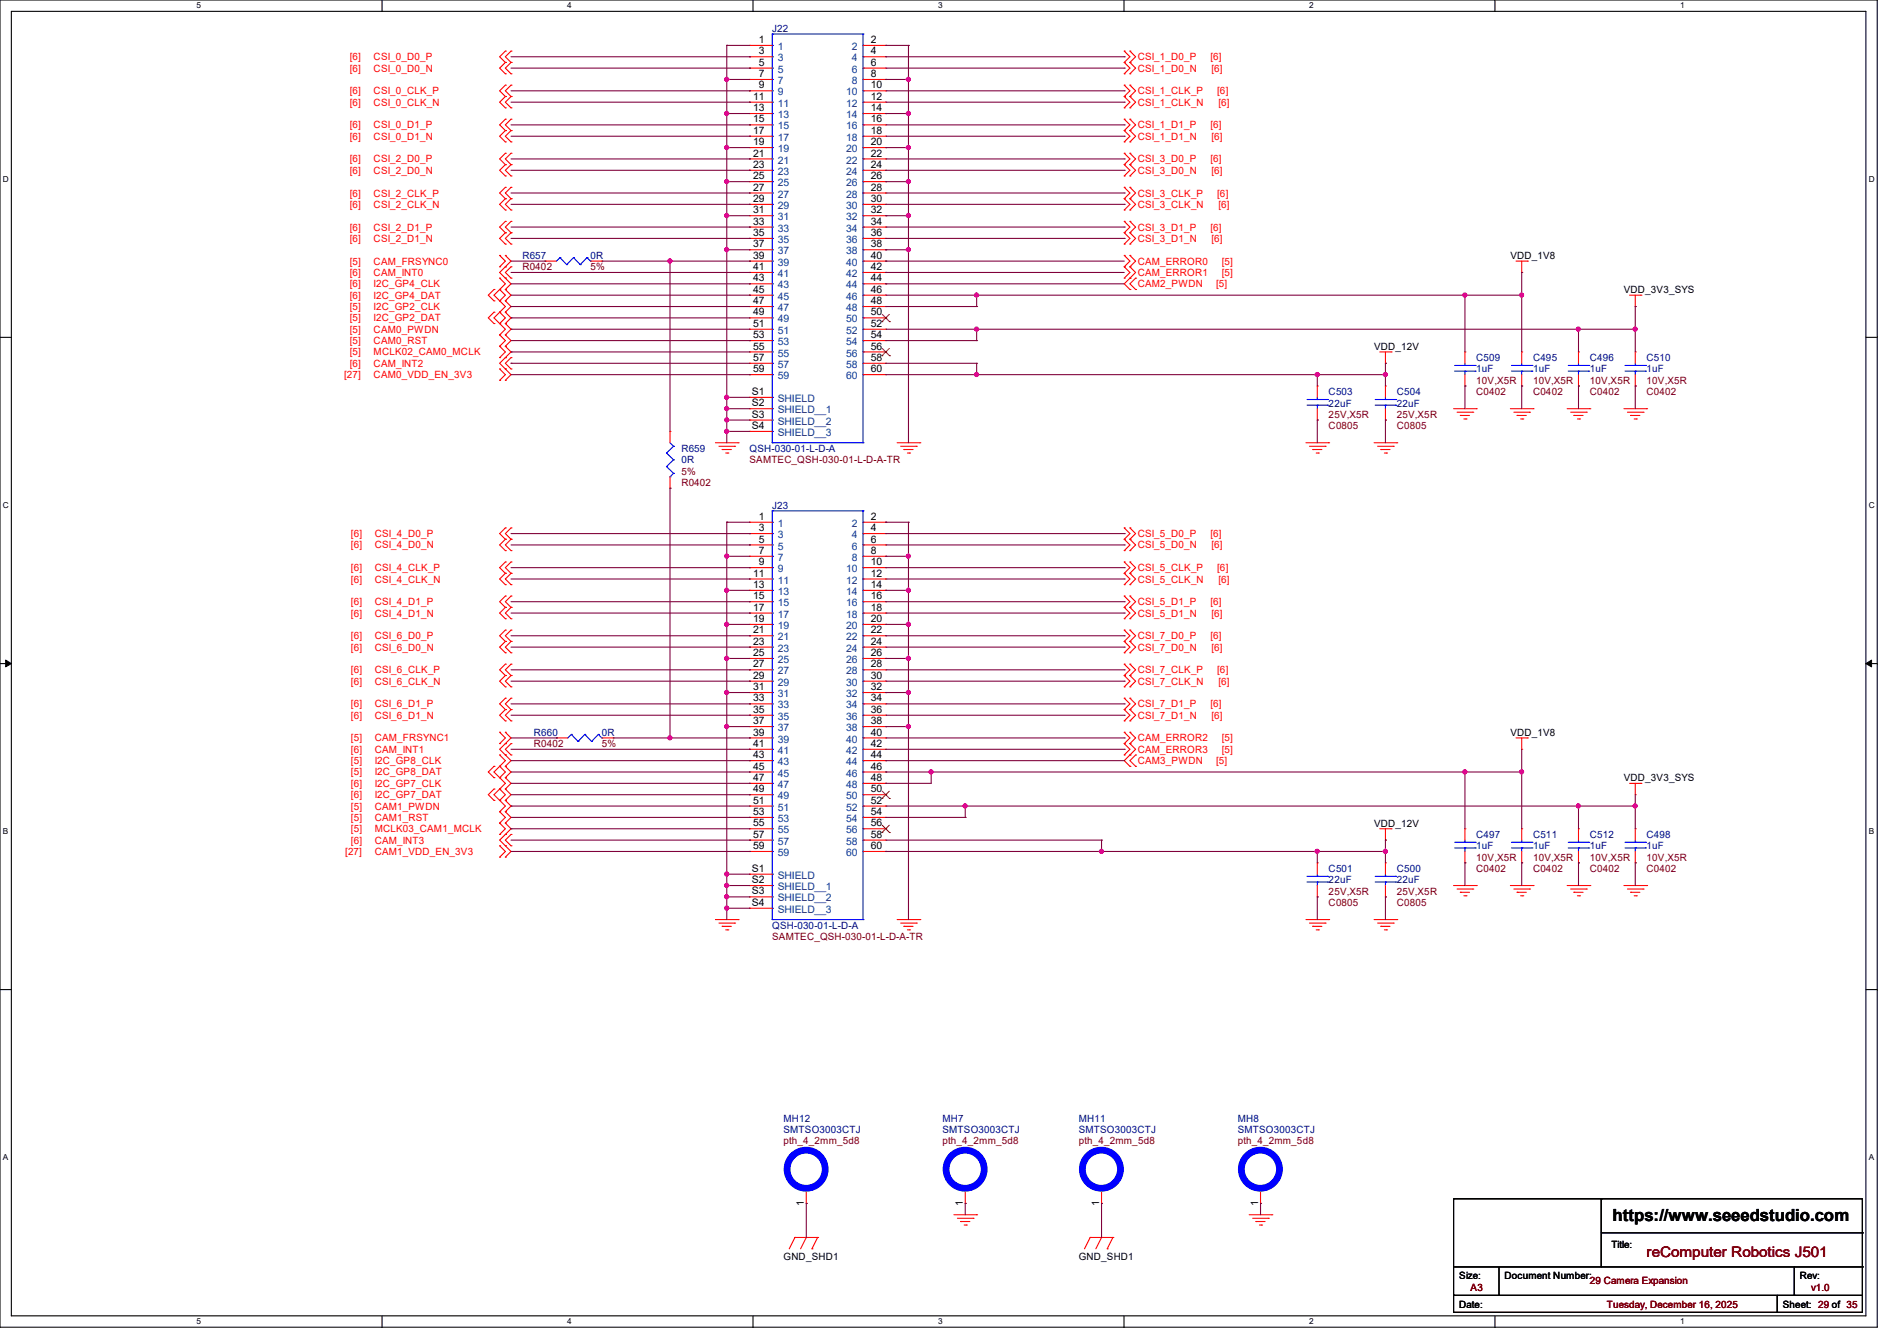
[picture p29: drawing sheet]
<svg xmlns="http://www.w3.org/2000/svg" width="297mm" height="210mm" viewBox="0 0 297 210" stroke-linecap="round" stroke-linejoin="round" font-family="sans-serif">
<defs><g id="words">
<text font-size="2.6" x="252.5" y="191.2">https://www.seeedstudio.com</text>
<text font-size="2.3" fill="#800000" x="257.8" y="196.9">reComputer Robotics J501</text>
<g font-size="1.6" fill="#000080">
<text x="120.9" y="5">J22</text>
<text x="81.8" y="40.6">R657</text>
<text x="92.5" y="40.6">0R</text>
<text x="231.1" y="56.6">C509</text>
<text x="231.1" y="58.3">1uF</text>
<text x="240" y="56.6">C495</text>
<text x="240" y="58.3">1uF</text>
<text x="248.9" y="56.6">C496</text>
<text x="248.9" y="58.3">1uF</text>
<text x="257.8" y="56.6">C510</text>
<text x="257.8" y="58.3">1uF</text>
<text x="208" y="61.9">C503</text>
<text x="208" y="63.7">22uF</text>
<text x="218.7" y="61.9">C504</text>
<text x="218.7" y="63.7">22uF</text>
<text x="106.7" y="70.8">R659</text>
<text x="117.3" y="70.8">QSH-030-01-L-D-A</text>
<text x="106.7" y="72.6">0R</text>
<text x="120.9" y="79.7">J23</text>
<text x="83.6" y="115.2">R660</text>
<text x="94.2" y="115.2">0R</text>
<text x="231.1" y="131.2">C497</text>
<text x="240" y="131.2">C511</text>
<text x="248.9" y="131.2">C512</text>
<text x="257.8" y="131.2">C498</text>
<text x="208" y="136.6">C501</text>
<text x="218.7" y="136.6">C500</text>
<text x="231.1" y="133">1uF</text>
<text x="240" y="133">1uF</text>
<text x="248.9" y="133">1uF</text>
<text x="257.8" y="133">1uF</text>
<text x="208" y="138.3">22uF</text>
<text x="218.7" y="138.3">22uF</text>
<text x="120.9" y="145.5">QSH-030-01-L-D-A</text>
<text x="122.7" y="175.7">MH12</text>
<text x="122.7" y="177.5">SMTSO3003CTJ</text>
<text x="147.6" y="175.7">MH7</text>
<text x="147.6" y="177.5">SMTSO3003CTJ</text>
<text x="168.9" y="175.7">MH11</text>
<text x="168.9" y="177.5">SMTSO3003CTJ</text>
<text x="193.8" y="175.7">MH8</text>
<text x="193.8" y="177.5">SMTSO3003CTJ</text>
</g>
<g font-size="1.6" fill="#f00">
<text x="54.8" y="11.2">[6]</text>
<text x="54.8" y="9.4">[6]</text>
<text x="58.5" y="11.2">CSI_0_D0_N</text>
<text x="58.5" y="9.4">CSI_0_D0_P</text>
<text x="178.1" y="11.2">CSI_1_D0_N</text>
<text x="178.1" y="9.4">CSI_1_D0_P</text>
<text x="189.5" y="9.4">[6]</text>
<text x="189.7" y="11.2">[6]</text>
<text x="54.8" y="16.6">[6]</text>
<text x="54.8" y="14.8">[6]</text>
<text x="58.5" y="16.6">CSI_0_CLK_N</text>
<text x="58.5" y="14.8">CSI_0_CLK_P</text>
<text x="178.1" y="14.8">CSI_1_CLK_P</text>
<text x="178.1" y="16.6">CSI_1_CLK_N</text>
<text x="190.6" y="14.8">[6]</text>
<text x="190.8" y="16.6">[6]</text>
<text x="54.8" y="21.9">[6]</text>
<text x="54.8" y="20.1">[6]</text>
<text x="58.5" y="21.9">CSI_0_D1_N</text>
<text x="58.5" y="20.1">CSI_0_D1_P</text>
<text x="178.1" y="20.1">CSI_1_D1_P</text>
<text x="178.1" y="21.9">CSI_1_D1_N</text>
<text x="189.5" y="20.1">[6]</text>
<text x="189.7" y="21.9">[6]</text>
<text x="54.8" y="25.4">[6]</text>
<text x="54.8" y="27.2">[6]</text>
<text x="58.5" y="25.4">CSI_2_D0_P</text>
<text x="58.5" y="27.2">CSI_2_D0_N</text>
<text x="178.1" y="25.4">CSI_3_D0_P</text>
<text x="178.1" y="27.2">CSI_3_D0_N</text>
<text x="189.5" y="25.4">[6]</text>
<text x="189.7" y="27.2">[6]</text>
<text x="54.8" y="30.8">[6]</text>
<text x="54.8" y="32.6">[6]</text>
<text x="58.5" y="30.8">CSI_2_CLK_P</text>
<text x="58.5" y="32.6">CSI_2_CLK_N</text>
<text x="178.1" y="32.6">CSI_3_CLK_N</text>
<text x="178.1" y="30.8">CSI_3_CLK_P</text>
<text x="190.6" y="30.8">[6]</text>
<text x="190.8" y="32.6">[6]</text>
<text x="54.8" y="37.9">[6]</text>
<text x="54.8" y="36.1">[6]</text>
<text x="54.8" y="41.4">[5]</text>
<text x="58.5" y="37.9">CSI_2_D1_N</text>
<text x="58.5" y="36.1">CSI_2_D1_P</text>
<text x="58.5" y="41.4">CAM_FRSYNC0</text>
<text x="178.1" y="37.9">CSI_3_D1_N</text>
<text x="178.1" y="36.1">CSI_3_D1_P</text>
<text x="178.1" y="41.4">CAM_ERROR0</text>
<text x="189.5" y="36.1">[6]</text>
<text x="189.7" y="37.9">[6]</text>
<text x="191.3" y="41.4">[5]</text>
<text x="54.8" y="45">[6]</text>
<text x="54.8" y="46.8">[6]</text>
<text x="54.8" y="43.2">[6]</text>
<text x="58.5" y="45">I2C_GP4_CLK</text>
<text x="58.5" y="46.8">I2C_GP4_DAT</text>
<text x="58.5" y="43.2">CAM_INT0</text>
<text x="178.1" y="43.2">CAM_ERROR1</text>
<text x="178.1" y="45">CAM2_PWDN</text>
<text x="190.4" y="45">[5]</text>
<text x="191.3" y="43.2">[5]</text>
<text x="54.8" y="53.9">[5]</text>
<text x="54.8" y="52.1">[5]</text>
<text x="54.8" y="50.3">[5]</text>
<text x="54.8" y="48.6">[5]</text>
<text x="58.5" y="53.9">CAM0_RST</text>
<text x="58.5" y="52.1">CAM0_PWDN</text>
<text x="58.5" y="50.3">I2C_GP2_DAT</text>
<text x="58.5" y="48.6">I2C_GP2_CLK</text>
<text x="53.9" y="59.2">[27]</text>
<text x="54.8" y="55.7">[5]</text>
<text x="54.8" y="57.4">[6]</text>
<text x="58.5" y="59.2">CAM0_VDD_EN_3V3</text>
<text x="58.5" y="55.7">MCLK02_CAM0_MCLK</text>
<text x="58.5" y="57.4">CAM_INT2</text>
<text x="54.9" y="89.4">[6]</text>
<text x="54.9" y="84.1">[6]</text>
<text x="54.9" y="85.9">[6]</text>
<text x="58.7" y="89.4">CSI_4_CLK_P</text>
<text x="58.7" y="84.1">CSI_4_D0_P</text>
<text x="58.7" y="85.9">CSI_4_D0_N</text>
<text x="178.1" y="84.1">CSI_5_D0_P</text>
<text x="178.1" y="85.9">CSI_5_D0_N</text>
<text x="178.1" y="89.4">CSI_5_CLK_P</text>
<text x="189.5" y="84.1">[6]</text>
<text x="189.7" y="85.9">[6]</text>
<text x="190.6" y="89.4">[6]</text>
<text x="54.9" y="91.2">[6]</text>
<text x="54.9" y="94.8">[6]</text>
<text x="58.7" y="91.2">CSI_4_CLK_N</text>
<text x="58.7" y="94.8">CSI_4_D1_P</text>
<text x="178.1" y="94.8">CSI_5_D1_P</text>
<text x="178.1" y="91.2">CSI_5_CLK_N</text>
<text x="189.5" y="94.8">[6]</text>
<text x="190.8" y="91.2">[6]</text>
<text x="54.9" y="96.6">[6]</text>
<text x="54.9" y="100.1">[6]</text>
<text x="54.9" y="101.9">[6]</text>
<text x="58.7" y="96.6">CSI_4_D1_N</text>
<text x="58.7" y="100.1">CSI_6_D0_P</text>
<text x="58.7" y="101.9">CSI_6_D0_N</text>
<text x="178.1" y="101.9">CSI_7_D0_N</text>
<text x="178.1" y="96.6">CSI_5_D1_N</text>
<text x="178.1" y="100.1">CSI_7_D0_P</text>
<text x="189.5" y="100.1">[6]</text>
<text x="189.7" y="101.9">[6]</text>
<text x="189.7" y="96.6">[6]</text>
<text x="54.9" y="105.4">[6]</text>
<text x="54.9" y="107.2">[6]</text>
<text x="58.7" y="105.4">CSI_6_CLK_P</text>
<text x="58.7" y="107.2">CSI_6_CLK_N</text>
<text x="178.1" y="107.2">CSI_7_CLK_N</text>
<text x="178.1" y="105.4">CSI_7_CLK_P</text>
<text x="190.6" y="105.4">[6]</text>
<text x="190.8" y="107.2">[6]</text>
<text x="54.9" y="110.8">[6]</text>
<text x="54.9" y="112.6">[6]</text>
<text x="58.7" y="110.8">CSI_6_D1_P</text>
<text x="58.7" y="112.6">CSI_6_D1_N</text>
<text x="178.1" y="110.8">CSI_7_D1_P</text>
<text x="178.1" y="112.6">CSI_7_D1_N</text>
<text x="189.5" y="110.8">[6]</text>
<text x="189.7" y="112.6">[6]</text>
<text x="54.9" y="119.7">[5]</text>
<text x="54.9" y="116.1">[5]</text>
<text x="54.9" y="117.9">[6]</text>
<text x="58.7" y="119.7">I2C_GP8_CLK</text>
<text x="58.7" y="116.1">CAM_FRSYNC1</text>
<text x="58.7" y="117.9">CAM_INT1</text>
<text x="178.1" y="116.1">CAM_ERROR2</text>
<text x="178.1" y="117.9">CAM_ERROR3</text>
<text x="178.1" y="119.7">CAM3_PWDN</text>
<text x="190.4" y="119.7">[5]</text>
<text x="191.3" y="116.1">[5]</text>
<text x="191.3" y="117.9">[5]</text>
<text x="54.9" y="121.5">[5]</text>
<text x="54.9" y="123.2">[6]</text>
<text x="54.9" y="125">[6]</text>
<text x="58.7" y="121.5">I2C_GP8_DAT</text>
<text x="58.7" y="123.2">I2C_GP7_CLK</text>
<text x="58.7" y="125">I2C_GP7_DAT</text>
<text x="54.9" y="128.6">[5]</text>
<text x="54.9" y="126.8">[5]</text>
<text x="54.9" y="130.3">[5]</text>
<text x="58.7" y="128.6">CAM1_RST</text>
<text x="58.7" y="126.8">CAM1_PWDN</text>
<text x="58.7" y="130.3">MCLK03_CAM1_MCLK</text>
<text x="54.1" y="133.9">[27]</text>
<text x="54.9" y="132.1">[6]</text>
<text x="58.7" y="133.9">CAM1_VDD_EN_3V3</text>
<text x="58.7" y="132.1">CAM_INT3</text>
</g>
<g font-size="1.6">
<text x="118.8" y="6.7">1</text>
<text x="118.8" y="8.5">3</text>
<text x="118.8" y="10.3">5</text>
<text x="136.4" y="6.7">2</text>
<text x="136.4" y="8.5">4</text>
<text x="136.4" y="10.3">6</text>
<text x="117.9" y="15.6">11</text>
<text x="117.9" y="17.4">13</text>
<text x="118.8" y="12.1">7</text>
<text x="118.8" y="13.8">9</text>
<text x="136.4" y="12.1">8</text>
<text x="136.4" y="13.8">10</text>
<text x="136.4" y="15.6">12</text>
<text x="136.4" y="17.4">14</text>
<text x="117.9" y="19.2">15</text>
<text x="117.9" y="21">17</text>
<text x="117.9" y="22.7">19</text>
<text x="136.4" y="19.2">16</text>
<text x="136.4" y="21">18</text>
<text x="136.4" y="22.7">20</text>
<text x="117.9" y="24.5">21</text>
<text x="117.9" y="26.3">23</text>
<text x="117.9" y="28.1">25</text>
<text x="117.9" y="29.8">27</text>
<text x="136.4" y="24.5">22</text>
<text x="136.4" y="26.3">24</text>
<text x="136.4" y="28.1">26</text>
<text x="136.4" y="29.8">28</text>
<text x="117.9" y="31.6">29</text>
<text x="117.9" y="33.4">31</text>
<text x="117.9" y="35.2">33</text>
<text x="136.4" y="31.6">30</text>
<text x="136.4" y="33.4">32</text>
<text x="136.4" y="35.2">34</text>
<text x="117.9" y="37">35</text>
<text x="117.9" y="38.7">37</text>
<text x="117.9" y="40.5">39</text>
<text x="136.4" y="37">36</text>
<text x="136.4" y="38.7">38</text>
<text x="136.4" y="40.5">40</text>
<text x="236.5" y="40.6">VDD_1V8</text>
<text x="117.9" y="42.3">41</text>
<text x="117.9" y="44.1">43</text>
<text x="117.9" y="45.8">45</text>
<text x="117.9" y="47.6">47</text>
<text x="136.4" y="42.3">42</text>
<text x="136.4" y="44.1">44</text>
<text x="136.4" y="45.8">46</text>
<text x="136.4" y="47.6">48</text>
<text x="254.3" y="45.9">VDD_3V3_SYS</text>
<text x="117.9" y="49.4">49</text>
<text x="117.9" y="51.2">51</text>
<text x="117.9" y="53">53</text>
<text x="136.4" y="49.4">50</text>
<text x="136.4" y="51.2">52</text>
<text x="136.4" y="53">54</text>
<text x="117.9" y="54.7">55</text>
<text x="117.9" y="56.5">57</text>
<text x="117.9" y="58.3">59</text>
<text x="136.4" y="54.7">56</text>
<text x="136.4" y="56.5">58</text>
<text x="136.4" y="58.3">60</text>
<text x="215.1" y="54.8">VDD_12V</text>
<text x="117.7" y="65.4">S3</text>
<text x="117.7" y="63.6">S2</text>
<text x="117.7" y="61.8">S1</text>
<text x="117.7" y="67.2">S4</text>
<text x="118.8" y="81.4">1</text>
<text x="118.8" y="83.2">3</text>
<text x="136.4" y="81.4">2</text>
<text x="136.4" y="83.2">4</text>
<text x="118.8" y="85">5</text>
<text x="118.8" y="86.7">7</text>
<text x="118.8" y="88.5">9</text>
<text x="136.4" y="85">6</text>
<text x="136.4" y="86.7">8</text>
<text x="136.4" y="88.5">10</text>
<text x="117.9" y="90.3">11</text>
<text x="117.9" y="92.1">13</text>
<text x="117.9" y="93.9">15</text>
<text x="117.9" y="95.6">17</text>
<text x="136.4" y="90.3">12</text>
<text x="136.4" y="92.1">14</text>
<text x="136.4" y="93.9">16</text>
<text x="136.4" y="95.6">18</text>
<text x="117.9" y="97.4">19</text>
<text x="117.9" y="99.2">21</text>
<text x="117.9" y="101">23</text>
<text x="136.4" y="97.4">20</text>
<text x="136.4" y="99.2">22</text>
<text x="136.4" y="101">24</text>
<text x="117.9" y="102.7">25</text>
<text x="117.9" y="104.5">27</text>
<text x="117.9" y="106.3">29</text>
<text x="136.4" y="102.7">26</text>
<text x="136.4" y="104.5">28</text>
<text x="136.4" y="106.3">30</text>
<text x="117.9" y="108.1">31</text>
<text x="117.9" y="109.9">33</text>
<text x="117.9" y="111.6">35</text>
<text x="117.9" y="113.4">37</text>
<text x="136.4" y="108.1">32</text>
<text x="136.4" y="109.9">34</text>
<text x="136.4" y="111.6">36</text>
<text x="136.4" y="113.4">38</text>
<text x="117.9" y="115.2">39</text>
<text x="117.9" y="117">41</text>
<text x="117.9" y="118.7">43</text>
<text x="136.4" y="115.2">40</text>
<text x="136.4" y="117">42</text>
<text x="136.4" y="118.7">44</text>
<text x="236.5" y="115.2">VDD_1V8</text>
<text x="117.9" y="120.5">45</text>
<text x="117.9" y="122.3">47</text>
<text x="117.9" y="124.1">49</text>
<text x="117.9" y="125.9">51</text>
<text x="136.4" y="120.5">46</text>
<text x="136.4" y="122.3">48</text>
<text x="136.4" y="124.1">50</text>
<text x="136.4" y="125.9">52</text>
<text x="254.3" y="122.3">VDD_3V3_SYS</text>
<text x="117.9" y="127.6">53</text>
<text x="117.9" y="129.4">55</text>
<text x="117.9" y="131.2">57</text>
<text x="136.4" y="127.6">54</text>
<text x="136.4" y="129.4">56</text>
<text x="136.4" y="131.2">58</text>
<text x="215.1" y="129.5">VDD_12V</text>
<text x="117.7" y="136.5">S1</text>
<text x="117.9" y="133">59</text>
<text x="136.4" y="133">60</text>
<text x="117.7" y="140.1">S3</text>
<text x="117.7" y="138.3">S2</text>
<text x="117.7" y="141.9">S4</text>
<text x="125.9" y="188.8" transform="rotate(-90 125.9 188.8)">1</text>
<text x="150.8" y="188.8" transform="rotate(-90 150.8 188.8)">1</text>
<text x="172.1" y="188.8" transform="rotate(-90 172.1 188.8)">1</text>
<text x="197" y="188.8" transform="rotate(-90 197 188.8)">1</text>
<text x="122.7" y="197.4">GND_SHD1</text>
<text x="168.9" y="197.4">GND_SHD1</text>
<text x="252.3" y="195.4">Title:</text>
<text x="228.5" y="200.2">Size:</text>
<text x="235.6" y="200.2">Document Number:</text>
<text x="281.8" y="200.2">Rev:</text>
<text x="228.5" y="204.8">Date:</text>
<text x="279.1" y="204.8">Sheet: 29 of 35</text>
</g>
<g font-size="1.6" fill="#004080">
<text x="121.8" y="7.8">1</text>
<text x="121.8" y="9.6">3</text>
<text x="121.8" y="11.4">5</text>
<text x="133.3" y="7.8">2</text>
<text x="133.3" y="9.6">4</text>
<text x="133.3" y="11.4">6</text>
<text x="121.8" y="13.2">7</text>
<text x="121.8" y="14.9">9</text>
<text x="121.8" y="16.7">11</text>
<text x="132.5" y="14.9">10</text>
<text x="132.5" y="16.7">12</text>
<text x="133.3" y="13.2">8</text>
<text x="121.8" y="18.5">13</text>
<text x="121.8" y="20.3">15</text>
<text x="121.8" y="22.1">17</text>
<text x="121.8" y="23.8">19</text>
<text x="132.5" y="18.5">14</text>
<text x="132.5" y="20.3">16</text>
<text x="132.5" y="22.1">18</text>
<text x="132.5" y="23.8">20</text>
<text x="121.8" y="25.6">21</text>
<text x="121.8" y="27.4">23</text>
<text x="121.8" y="29.2">25</text>
<text x="132.5" y="25.6">22</text>
<text x="132.5" y="27.4">24</text>
<text x="132.5" y="29.2">26</text>
<text x="121.8" y="30.9">27</text>
<text x="121.8" y="32.7">29</text>
<text x="121.8" y="34.5">31</text>
<text x="132.5" y="30.9">28</text>
<text x="132.5" y="32.7">30</text>
<text x="132.5" y="34.5">32</text>
<text x="121.8" y="36.3">33</text>
<text x="121.8" y="38.1">35</text>
<text x="121.8" y="39.8">37</text>
<text x="121.8" y="41.6">39</text>
<text x="132.5" y="36.3">34</text>
<text x="132.5" y="38.1">36</text>
<text x="132.5" y="39.8">38</text>
<text x="132.5" y="41.6">40</text>
<text x="121.8" y="43.4">41</text>
<text x="121.8" y="45.2">43</text>
<text x="121.8" y="46.9">45</text>
<text x="132.5" y="43.4">42</text>
<text x="132.5" y="45.2">44</text>
<text x="132.5" y="46.9">46</text>
<text x="121.8" y="48.7">47</text>
<text x="121.8" y="50.5">49</text>
<text x="121.8" y="52.3">51</text>
<text x="132.5" y="48.7">48</text>
<text x="132.5" y="50.5">50</text>
<text x="132.5" y="52.3">52</text>
<text x="121.8" y="54.1">53</text>
<text x="121.8" y="55.8">55</text>
<text x="121.8" y="57.6">57</text>
<text x="121.8" y="59.4">59</text>
<text x="132.5" y="54.1">54</text>
<text x="132.5" y="55.8">56</text>
<text x="132.5" y="57.6">58</text>
<text x="132.5" y="59.4">60</text>
<text x="121.8" y="64.7">SHIELD__1</text>
<text x="121.8" y="63">SHIELD</text>
<text x="121.8" y="66.5">SHIELD__2</text>
<text x="121.8" y="68.3">SHIELD__3</text>
<text x="121.8" y="82.5">1</text>
<text x="133.3" y="82.5">2</text>
<text x="121.8" y="84.3">3</text>
<text x="121.8" y="86.1">5</text>
<text x="121.8" y="87.8">7</text>
<text x="121.8" y="89.6">9</text>
<text x="132.5" y="89.6">10</text>
<text x="133.3" y="84.3">4</text>
<text x="133.3" y="86.1">6</text>
<text x="133.3" y="87.8">8</text>
<text x="121.8" y="91.4">11</text>
<text x="121.8" y="93.2">13</text>
<text x="121.8" y="95">15</text>
<text x="132.5" y="91.4">12</text>
<text x="132.5" y="93.2">14</text>
<text x="132.5" y="95">16</text>
<text x="121.8" y="96.7">17</text>
<text x="121.8" y="98.5">19</text>
<text x="121.8" y="100.3">21</text>
<text x="132.5" y="96.7">18</text>
<text x="132.5" y="98.5">20</text>
<text x="132.5" y="100.3">22</text>
<text x="121.8" y="102.1">23</text>
<text x="121.8" y="103.8">25</text>
<text x="121.8" y="105.6">27</text>
<text x="121.8" y="107.4">29</text>
<text x="132.5" y="102.1">24</text>
<text x="132.5" y="103.8">26</text>
<text x="132.5" y="105.6">28</text>
<text x="132.5" y="107.4">30</text>
<text x="121.8" y="109.2">31</text>
<text x="121.8" y="111">33</text>
<text x="121.8" y="112.7">35</text>
<text x="132.5" y="109.2">32</text>
<text x="132.5" y="111">34</text>
<text x="132.5" y="112.7">36</text>
<text x="121.8" y="114.5">37</text>
<text x="121.8" y="116.3">39</text>
<text x="121.8" y="118.1">41</text>
<text x="121.8" y="119.8">43</text>
<text x="132.5" y="114.5">38</text>
<text x="132.5" y="116.3">40</text>
<text x="132.5" y="118.1">42</text>
<text x="132.5" y="119.8">44</text>
<text x="121.8" y="121.6">45</text>
<text x="121.8" y="123.4">47</text>
<text x="121.8" y="125.2">49</text>
<text x="132.5" y="121.6">46</text>
<text x="132.5" y="123.4">48</text>
<text x="132.5" y="125.2">50</text>
<text x="121.8" y="127">51</text>
<text x="121.8" y="128.7">53</text>
<text x="121.8" y="130.5">55</text>
<text x="132.5" y="127">52</text>
<text x="132.5" y="128.7">54</text>
<text x="132.5" y="130.5">56</text>
<text x="121.8" y="137.6">SHIELD</text>
<text x="121.8" y="132.3">57</text>
<text x="121.8" y="134.1">59</text>
<text x="132.5" y="132.3">58</text>
<text x="132.5" y="134.1">60</text>
<text x="121.8" y="141.2">SHIELD__2</text>
<text x="121.8" y="139.4">SHIELD__1</text>
<text x="121.8" y="143">SHIELD__3</text>
</g>
<g font-size="1.6" fill="#800000">
<text x="81.8" y="42.3">R0402</text>
<text x="92.5" y="42.3">5%</text>
<text x="208" y="65.4">25V,X5R</text>
<text x="218.7" y="65.4">25V,X5R</text>
<text x="231.1" y="61.9">C0402</text>
<text x="231.1" y="60.1">10V,X5R</text>
<text x="240" y="61.9">C0402</text>
<text x="240" y="60.1">10V,X5R</text>
<text x="248.9" y="61.9">C0402</text>
<text x="248.9" y="60.1">10V,X5R</text>
<text x="257.8" y="61.9">C0402</text>
<text x="257.8" y="60.1">10V,X5R</text>
<text x="208" y="67.2">C0805</text>
<text x="218.7" y="67.2">C0805</text>
<text x="106.7" y="74.3">5%</text>
<text x="106.7" y="76.1">R0402</text>
<text x="117.3" y="72.6">SAMTEC_QSH-030-01-L-D-A-TR</text>
<text x="83.6" y="117">R0402</text>
<text x="94.2" y="117">5%</text>
<text x="231.1" y="136.6">C0402</text>
<text x="231.1" y="134.8">10V,X5R</text>
<text x="240" y="136.6">C0402</text>
<text x="240" y="134.8">10V,X5R</text>
<text x="248.9" y="136.6">C0402</text>
<text x="248.9" y="134.8">10V,X5R</text>
<text x="257.8" y="136.6">C0402</text>
<text x="257.8" y="134.8">10V,X5R</text>
<text x="208" y="141.9">C0805</text>
<text x="208" y="140.1">25V,X5R</text>
<text x="218.7" y="141.9">C0805</text>
<text x="218.7" y="140.1">25V,X5R</text>
<text x="120.9" y="147.2">SAMTEC_QSH-030-01-L-D-A-TR</text>
<text x="122.7" y="179.2">pth_4_2mm_5d8</text>
<text x="147.6" y="179.2">pth_4_2mm_5d8</text>
<text x="168.9" y="179.2">pth_4_2mm_5d8</text>
<text x="193.8" y="179.2">pth_4_2mm_5d8</text>
<text x="230.2" y="202.2">A3</text>
<text x="248.9" y="201.1">29 Camera Expansion</text>
<text x="283.6" y="202.2">v1.0</text>
<text x="251.6" y="204.8">Tuesday, December 16, 2025</text>
</g>
<g font-size="1.3">
<text x="30.8" y="1.3">5</text>
<text x="88.8" y="1.3">4</text>
<text x="146.9" y="1.3">3</text>
<text x="205" y="1.3">2</text>
<text x="263.1" y="1.3">1</text>
<text x=".5" y="28.4">D</text>
<text x="292.6" y="28.4">D</text>
<text x=".5" y="79.5">C</text>
<text x="292.6" y="79.5">C</text>
<text x=".5" y="130.6">B</text>
<text x="292.6" y="130.6">B</text>
<text x=".5" y="181.7">A</text>
<text x="292.6" y="181.7">A</text>
<text x="30.8" y="207.4">5</text>
<text x="88.8" y="207.4">4</text>
<text x="146.9" y="207.4">3</text>
<text x="205" y="207.4">2</text>
<text x="263.1" y="207.4">1</text>
</g>
</g></defs>
<path d="M0 0h293.9v207.9h-293.9zM1.8 1.8h290.3v204.3h-290.3z" fill="none" stroke="#000" stroke-width=".17"/>
<g fill="#fff">
<path d="M30.8 .2h.7v1.4h-.7z"/>
<path d="M30.8 206.2h.7v1.4h-.7z"/>
</g>
<path d="M59.8 0v1.8M59.8 206.1v1.8" fill="none" stroke="#000" stroke-width=".17"/>
<g fill="#fff">
<path d="M88.8 .2h.7v1.4h-.7z"/>
<path d="M88.8 206.2h.7v1.4h-.7z"/>
</g>
<path d="M117.9 0v1.8M117.9 206.1v1.8" fill="none" stroke="#000" stroke-width=".17"/>
<g fill="#fff">
<path d="M146.9 .2h.7v1.4h-.7z"/>
<path d="M146.9 206.2h.7v1.4h-.7z"/>
</g>
<path d="M176 0v1.8M176 206.1v1.8" fill="none" stroke="#000" stroke-width=".17"/>
<g fill="#fff">
<path d="M205 .2h.7v1.4h-.7z"/>
<path d="M205 206.2h.7v1.4h-.7z"/>
</g>
<path d="M234.1 0v1.8M234.1 206.1v1.8" fill="none" stroke="#000" stroke-width=".17"/>
<g fill="#fff">
<path d="M263.1 .2h.6v1.4h-.6z"/>
<path d="M263.1 206.2h.6v1.4h-.6z"/>
<path d="M.5 27.3h.9v1.4h-.9z"/>
<path d="M292.6 27.3h.9v1.4h-.9z"/>
<path d="M.5 78.4h.9v1.4h-.9z"/>
<path d="M292.6 78.4h.9v1.4h-.9z"/>
</g>
<path d="M0 52.8h1.8M292.1 52.8h1.8" fill="none" stroke="#000" stroke-width=".17"/>
<g fill="#fff">
<path d="M.5 129.5h.8v1.4h-.8z"/>
<path d="M292.6 129.5h.8v1.4h-.8z"/>
</g>
<path d="M0 103.9h1.8M292.1 103.9h1.8" fill="none" stroke="#000" stroke-width=".17"/>
<path d="M.9 103.4l.9 .5-.9 .5zM292.1 103.9l.9-.5v1z" fill="#000" stroke="#000" stroke-width=".16"/>
<g fill="#fff">
<path d="M.5 180.5h.8v1.4h-.8z"/>
<path d="M292.6 180.5h.8v1.4h-.8z"/>
</g>
<g fill="none" stroke="#000" stroke-width=".17">
<path d="M0 155h1.8M292.1 155h1.8M227.6 187.7h64v17.8h-64zM227.6 198.4h64M234.7 198.4v4.5M250.7 187.7h.1M250.7 187.7v10.7M250.7 193.1h40.9M280.9 198.4v4.5M291.6 198.4h.1M291.6 193.1h.1M227.6 202.9h.1"/>
<path d="M227.6 202.9h64M234.7 202.9h.1M278.3 205.5h.1M278.3 202.9v2.6M280.9 202.9h.1"/>
</g>
<g fill="none" stroke="#f00" stroke-width=".17">
<path d="M79.1 9.8h.1M79.1 11.6h.1M79.1 8h.1M79.1 18.7h.1M79.1 15.1h.1M79.1 16.9h.1M79.1 13.3h.1M79.1 9.8l-.9 .9 .9 .9M79.1 8l-.9 .9 .9 .9M79.1 18.7l-.9 .9 .9 .8M79.1 15.1l-.9 .9 .9 .9M79.1 13.3l-.9 .9 .9 .9"/>
<path d="M80 9.8h.1M80 11.6h.1M80 8h.1M80 18.7h.1M80 15.1h.1M80 16.9h.1M80 13.3h.1M80 9.8l-.9 .9 .9 .9M80 8l-.9 .9 .9 .9M80 18.7l-.9 .9 .9 .8M80 15.1l-.9 .9 .9 .9M80 13.3l-.9 .9 .9 .9"/>
<path d="M117.3 7.1h.1M117.3 8.9h.1M117.3 10.7h.1M117.3 12.4h.1M117.3 14.2h.1M117.3 16h.1M117.3 17.8h.1M117.3 19.6h.1M117.3 7.1h3.6M117.3 8.9h3.6M117.3 10.7h3.6M117.3 12.4h3.6"/>
<path d="M117.3 14.2h3.6M117.3 16h3.6M117.3 17.8h3.6M117.3 19.6h3.6M135.1 7.1h3.6M135.1 8.9h3.6M135.1 10.7h3.6M135.1 12.4h3.6M135.1 14.2h3.6M135.1 16h3.6M135.1 17.8h3.6M135.1 19.6h3.6"/>
<path d="M138.7 7.1h.1M138.7 8.9h.1M138.7 10.7h.1M138.7 12.4h.1M138.7 14.2h.1M138.7 16h.1M138.7 17.8h.1M138.7 19.6h.1M176 13.3h.1M176 15.1h.1M176 18.7h.1M176 9.8h.1"/>
<path d="M176 11.6h.1M176 16.9h.1M176 8h.1M176 13.3l.9 .9-.9 .9M176 18.7l.9 .9-.9 .8M176 9.8l.9 .9-.9 .9M176 15.1l.9 .9-.9 .9M176 8l.9 .9-.9 .9M176.9 13.3h.1M176.9 15.1h.1M176.9 18.7h.1M176.9 9.8h.1"/>
<path d="M176.9 11.6h.1M176.9 16.9h.1M176.9 8h.1M176.9 9.8l.9 .9-.9 .9M176.9 13.3l.9 .9-.9 .9M176.9 18.7l.9 .9-.9 .8M176.9 15.1l.9 .9-.9 .9M176.9 8l.9 .9-.9 .9M79.1 24h.1M79.1 25.8h.1M79.1 20.4h.1M79.1 22.2h.1"/>
<path d="M79.1 36.4h.1M79.1 38.2h.1M79.1 29.3h.1M79.1 31.1h.1M79.1 27.6h.1M79.1 34.7h.1M79.1 32.9h.1M79.1 24l-.9 .9 .9 .9M79.1 20.4l-.9 .9 .9 .9M79.1 36.4l-.9 .9 .9 .9M79.1 29.3l-.9 .9 .9 .9M79.1 25.8l-.9 .9 .9 .9"/>
<path d="M79.1 34.7l-.9 .9 .9 .8M79.1 31.1l-.9 .9 .9 .9M80 24h.1M80 25.8h.1M80 20.4h.1M80 22.2h.1M80 36.4h.1M80 38.2h.1M80 29.3h.1M80 31.1h.1M80 27.6h.1M80 34.7h.1"/>
<path d="M80 32.9h.1M80 24l-.9 .9 .9 .9M80 20.4l-.9 .9 .9 .9M80 36.4l-.9 .9 .9 .9M80 29.3l-.9 .9 .9 .9M80 25.8l-.9 .9 .9 .9M80 34.7l-.9 .9 .9 .8M80 31.1l-.9 .9 .9 .9M117.3 21.3h.1M117.3 23.1h.1M117.3 24.9h.1M117.3 26.7h.1"/>
<path d="M117.3 28.4h.1M117.3 30.2h.1M117.3 32h.1M117.3 33.8h.1M117.3 35.6h.1M117.3 37.3h.1M117.3 39.1h.1M117.3 21.3h3.6M117.3 23.1h3.6M117.3 24.9h3.6M117.3 26.7h3.6M117.3 28.4h3.6"/>
<path d="M117.3 30.2h3.6M117.3 32h3.6M117.3 33.8h3.6M117.3 35.6h3.6M117.3 37.3h3.6M117.3 39.1h3.6M135.1 21.3h3.6M135.1 23.1h3.6M135.1 24.9h3.6M135.1 26.7h3.6M135.1 28.4h3.6M135.1 30.2h3.6"/>
<path d="M135.1 32h3.6M135.1 33.8h3.6M135.1 35.6h3.6M135.1 37.3h3.6M135.1 39.1h3.6M138.7 21.3h.1M138.7 23.1h.1M138.7 24.9h.1M138.7 26.7h.1M138.7 28.4h.1M138.7 30.2h.1M138.7 32h.1"/>
<path d="M138.7 33.8h.1M138.7 35.6h.1M138.7 37.3h.1M138.7 39.1h.1M176 20.4h.1M176 24h.1M176 25.8h.1M176 36.4h.1M176 38.2h.1M176 22.2h.1M176 31.1h.1M176 32.9h.1"/>
<path d="M176 34.7h.1M176 27.6h.1M176 29.3h.1M176 24l.9 .9-.9 .9M176 36.4l.9 .9-.9 .9M176 20.4l.9 .9-.9 .9M176 31.1l.9 .9-.9 .9M176 34.7l.9 .9-.9 .8M176 25.8l.9 .9-.9 .9M176 29.3l.9 .9-.9 .9M176.9 20.4h.1M176.9 24h.1"/>
<path d="M176.9 25.8h.1M176.9 36.4h.1M176.9 38.2h.1M176.9 22.2h.1M176.9 31.1h.1M176.9 32.9h.1M176.9 34.7h.1M176.9 27.6h.1M176.9 29.3h.1M176.9 24l.9 .9-.9 .9M176.9 36.4l.9 .9-.9 .9M176.9 20.4l.9 .9-.9 .9"/>
<path d="M176.9 31.1l.9 .9-.9 .9M176.9 34.7l.9 .9-.9 .8M176.9 25.8l.9 .9-.9 .9M176.9 29.3l.9 .9-.9 .9M77.3 47.1h.1M77.3 45.3h.1M77.3 50.7h.1M77.3 48.9h.1M77.3 48.9l-.8 .9 .8 .9M77.3 45.3l-.8 .9 .8 .9M78.2 40h.1M78.2 41.8h.1"/>
<path d="M78.2 57.8h.1M78.2 59.6h.1M78.2 43.6h.1M78.2 45.3h.1M78.2 47.1h.1M78.2 52.5h.1M78.2 54.2h.1M78.2 50.7h.1M78.2 56h.1M78.2 48.9h.1M78.2 40l.9 .9-.9 .9M78.2 57.8l.9 .9-.9 .9"/>
<path d="M78.2 43.6l.9 .8-1.8 1.8 1.8 1.8-1.8 1.8 1.8 1.8-.9 .9M78.2 45.3l.9 .9-.9 .9M78.2 52.5l.9 .8-.9 .9M78.2 54.2l.9 .9-.9 .9M78.2 48.9l.9 .9-.9 .9M79.1 41.8h.1M79.1 40h.1M79.1 59.6h.1M79.1 57.8h.1M79.1 45.3h.1M79.1 43.6h.1M79.1 47.1h.1"/>
<path d="M79.1 54.2h.1M79.1 52.5h.1M79.1 50.7h.1M79.1 56h.1M79.1 48.9h.1M79.1 40l.9 .9-1.8 1.8 1.8 1.7-.9 .9M79.1 54.2l.9 .9-1.8 1.8 1.8 1.8-.9 .9M79.1 45.3l.9 .9-.9 .9M79.1 48.9l.9 .9-.9 .9M79.1 52.5l.9 .8-.9 .9M79.1 50.7l.9 .9-.9 .9M79.1 47.1l.9 .9-.9 .9"/>
<path d="M80 41.8h.1M80 43.6h.1M80 56h.1M80 57.8h.1M80 41.8l-.9 .9 .9 .9M80 56l-.9 .9 .9 .9M85.3 40.9h.1M85.3 40.9h1.8M92.5 40.9h1.7M94.2 40.9h.1M117.3 40.9h.1M117.3 42.7h.1"/>
<path d="M117.3 44.4h.1M117.3 46.2h.1M117.3 48h.1M117.3 49.8h.1M117.3 51.6h.1M117.3 53.3h.1M117.3 55.1h.1M117.3 56.9h.1M117.3 58.7h.1M117.3 40.9h3.6M117.3 46.2h3.6M117.3 55.1h3.6"/>
<path d="M117.3 42.7h3.6M117.3 44.4h3.6M117.3 48h3.6M117.3 49.8h3.6M117.3 51.6h3.6M117.3 53.3h3.6M117.3 56.9h3.6M117.3 58.7h3.6M135.1 40.9h3.6M135.1 46.2h3.6M135.1 55.1h3.6M135.1 42.7h3.6"/>
<path d="M135.1 44.4h3.6M135.1 48h3.6M135.1 49.8h3.6M135.1 51.6h3.6M135.1 53.3h3.6M135.1 56.9h3.6M135.1 58.7h3.6M138.7 40.9h.1M138.7 42.7h.1M138.7 44.4h.1M138.7 46.2h.1M138.7 48h.1"/>
<path d="M138.7 49.8h.1M138.7 51.6h.1M138.7 53.3h.1M138.7 55.1h.1M138.7 56.9h.1M138.7 58.7h.1M176 40h.1M176 41.8h.1M176 43.6h.1M176 40l.9 .9-.9 .9M176 41.8l.9 .9-.9 .9M176.9 40h.1"/>
<path d="M176.9 41.8h.1M176.9 43.6h.1M176.9 45.3h.1M176.9 40l.9 .9-.9 .9M176.9 41.8l.9 .9-1.8 1.7 .9 .9M177.8 45.3h.1M177.8 43.6h.1M177.8 43.6l-.9 .8 .9 .9M216 55.1h1.8M216.9 56.9h.1M216.9 55.1v1.8M217.8 55.1h.1"/>
<path d="M229.4 55.1h.1M229.4 55.1v1.8M229.4 58.7v1.8M237.4 40.9h1.7M238.3 42.7h.1M238.3 55.1h.1M238.3 40.9v1.8M238.3 55.1v1.8M238.3 58.7v1.8M239.1 40.9h.1M247.1 55.1h.1M247.1 55.1v1.8"/>
<path d="M247.1 58.7v1.8M255.1 46.2h1.8M256 48h.1M256 55.1h.1M256 46.2v1.8M256 55.1v1.8M256 58.7v1.8M256.9 46.2h.1M104.9 67.6h.1M104.9 76.5h.1M104.9 67.6v1.7M104.9 74.7v1.8"/>
<path d="M112 69.3h3.6M112.6 69.9h2.4M113.1 70.4h.1M113.1 70.4h1.4M113.6 71h.4M114 71h.1M115 69.9h.1M115.6 69.3h.1M117.3 65.8h.1M117.3 64h.1M117.3 62.2h.1M117.3 67.6h.1"/>
<path d="M117.3 64h3.6M117.3 65.8h3.6M117.3 62.2h3.6M117.3 67.6h3.6M140.5 69.3h3.5M141 69.9h2.5M141.5 70.4h.1M141.5 70.4h1.5M142.1 71h.3M142.4 71h.1M143.5 69.9h.1M144 69.3h.1"/>
<path d="M204.5 69.3h3.5M205 69.9h2.5M205.5 70.4h.1M205.5 70.4h1.5M206.1 71h.3M206.2 60.5h.1M206.2 65.8h.1M206.2 60.5v1.7M206.2 64v1.8M206.4 71h.1M207.5 69.9h.1M208 69.3h.1"/>
<path d="M215.1 69.3h3.6M215.7 69.9h2.4M216.2 70.4h.1M216.2 70.4h1.4M216.7 71h.4M216.9 60.5h.1M216.9 65.8h.1M216.9 60.5v1.7M216.9 64v1.8M217.1 71h.1M218.1 69.9h.1M218.7 69.3h.1"/>
<path d="M227.6 64h3.5M228.1 64.6h2.5M228.6 65.1h.1M228.6 65.1h1.5M229.2 65.6h.3M229.4 60.5h.1M229.5 65.6h.1M230.6 64.6h.1M231.1 64h.1M236.5 64h3.5M237 64.6h2.5M237.5 65.1h.1"/>
<path d="M237.5 65.1h1.5M238.1 65.6h.3M238.3 60.5h.1M238.4 65.6h.1M239.5 64.6h.1M240 64h.1M245.4 64h3.5M245.9 64.6h2.5M246.4 65.1h.1M246.4 65.1h1.5M247 65.6h.3M247.1 60.5h.1"/>
<path d="M247.3 65.6h.1M248.4 64.6h.1M248.9 64h.1M254.3 64h3.5M254.8 64.6h2.5M255.3 65.1h.1M255.3 65.1h1.5M255.9 65.6h.3M256 60.5h.1M256.2 65.6h.1M257.3 64.6h.1M257.8 64h.1"/>
<path d="M79.1 95.1h.1M79.1 96.9h.1M79.1 88h.1M79.1 89.8h.1M79.1 91.6h.1M79.1 98.7h.1M79.1 82.7h.1M79.1 84.5h.1M79.1 86.2h.1M79.1 93.3h.1M79.1 95.1l-.9 .9 .9 .9M79.1 88l-.9 .9 .9 .9"/>
<path d="M79.1 89.8l-.9 .9 .9 .9M79.1 98.7l-.9 .9 .9 .9M79.1 82.7l-.9 .9 .9 .9M79.1 84.5l-.9 .8 .9 .9M79.1 93.3l-.9 .9 .9 .9M80 95.1h.1M80 96.9h.1M80 88h.1M80 89.8h.1M80 91.6h.1M80 98.7h.1M80 82.7h.1"/>
<path d="M80 84.5h.1M80 86.2h.1M80 93.3h.1M80 95.1l-.9 .9 .9 .9M80 88l-.9 .9 .9 .9M80 89.8l-.9 .9 .9 .9M80 98.7l-.9 .9 .9 .9M80 82.7l-.9 .9 .9 .9M80 84.5l-.9 .8 .9 .9M80 93.3l-.9 .9 .9 .9M117.3 81.8h.1M117.3 83.6h.1"/>
<path d="M117.3 85.3h.1M117.3 87.1h.1M117.3 88.9h.1M117.3 90.7h.1M117.3 92.5h.1M117.3 94.2h.1M117.3 96h.1M117.3 97.8h.1M117.3 99.6h.1M117.3 81.8h3.6M117.3 83.6h3.6M117.3 85.3h3.6"/>
<path d="M117.3 87.1h3.6M117.3 88.9h3.6M117.3 90.7h3.6M117.3 92.5h3.6M117.3 94.2h3.6M117.3 96h3.6M117.3 97.8h3.6M117.3 99.6h3.6M135.1 81.8h3.6M135.1 83.6h3.6M135.1 85.3h3.6M135.1 87.1h3.6"/>
<path d="M135.1 88.9h3.6M135.1 90.7h3.6M135.1 92.5h3.6M135.1 94.2h3.6M135.1 96h3.6M135.1 97.8h3.6M135.1 99.6h3.6M138.7 81.8h.1M138.7 83.6h.1M138.7 85.3h.1M138.7 87.1h.1M138.7 88.9h.1"/>
<path d="M138.7 90.7h.1M138.7 92.5h.1M138.7 94.2h.1M138.7 96h.1M138.7 97.8h.1M138.7 99.6h.1M176 93.3h.1M176 95.1h.1M176 82.7h.1M176 84.5h.1M176 86.2h.1M176 89.8h.1"/>
<path d="M176 91.6h.1M176 96.9h.1M176 88h.1M176 98.7h.1M176 93.3l.9 .9-.9 .9M176 82.7l.9 .9-.9 .9M176 84.5l.9 .8-.9 .9M176 89.8l.9 .9-.9 .9M176 95.1l.9 .9-.9 .9M176 88l.9 .9-.9 .9M176 98.7l.9 .9-.9 .9M176.9 93.3h.1"/>
<path d="M176.9 95.1h.1M176.9 82.7h.1M176.9 84.5h.1M176.9 86.2h.1M176.9 89.8h.1M176.9 91.6h.1M176.9 96.9h.1M176.9 88h.1M176.9 98.7h.1M176.9 93.3l.9 .9-.9 .9M176.9 82.7l.9 .9-.9 .9M176.9 84.5l.9 .8-.9 .9"/>
<path d="M176.9 89.8l.9 .9-.9 .9M176.9 95.1l.9 .9-.9 .9M176.9 88l.9 .9-.9 .9M176.9 98.7l.9 .9-.9 .9M78.2 118.2h.1M78.2 114.7h.1M78.2 116.5h.1M78.2 118.2l.9 .9-1.8 1.8 1.8 1.8-1.8 1.8 1.8 1.7-.9 .9M78.2 114.7l.9 .9-.9 .9M79.1 104h.1M79.1 105.8h.1M79.1 107.6h.1"/>
<path d="M79.1 100.5h.1M79.1 102.2h.1M79.1 109.3h.1M79.1 111.1h.1M79.1 112.9h.1M79.1 118.2h.1M79.1 116.5h.1M79.1 114.7h.1M79.1 104l-.9 .9 .9 .9M79.1 105.8l-.9 .9 .9 .9M79.1 100.5l-.9 .8 .9 .9M79.1 109.3l-.9 .9 .9 .9"/>
<path d="M79.1 111.1l-.9 .9 .9 .9M79.1 114.7l.9 .9-1.8 1.7 1.8 1.8-.9 .9M80 104h.1M80 105.8h.1M80 107.6h.1M80 100.5h.1M80 102.2h.1M80 109.3h.1M80 111.1h.1M80 112.9h.1M80 116.5h.1M80 118.2h.1"/>
<path d="M80 104l-.9 .9 .9 .9M80 105.8l-.9 .9 .9 .9M80 100.5l-.9 .8 .9 .9M80 109.3l-.9 .9 .9 .9M80 111.1l-.9 .9 .9 .9M80 116.5l-.9 .8 .9 .9M87.1 115.6h.1M87.1 115.6h1.8M94.2 115.6h1.8M96 115.6h.1M117.3 101.3h.1M117.3 103.1h.1"/>
<path d="M117.3 104.9h.1M117.3 106.7h.1M117.3 108.5h.1M117.3 110.2h.1M117.3 112h.1M117.3 113.8h.1M117.3 115.6h.1M117.3 117.3h.1M117.3 119.1h.1M117.3 115.6h3.6M117.3 101.3h3.6M117.3 103.1h3.6"/>
<path d="M117.3 104.9h3.6M117.3 106.7h3.6M117.3 108.5h3.6M117.3 110.2h3.6M117.3 112h3.6M117.3 113.8h3.6M117.3 117.3h3.6M117.3 119.1h3.6M135.1 115.6h3.6M135.1 101.3h3.6M135.1 103.1h3.6M135.1 104.9h3.6"/>
<path d="M135.1 106.7h3.6M135.1 108.5h3.6M135.1 110.2h3.6M135.1 112h3.6M135.1 113.8h3.6M135.1 117.3h3.6M135.1 119.1h3.6M138.7 101.3h.1M138.7 103.1h.1M138.7 104.9h.1M138.7 106.7h.1M138.7 108.5h.1"/>
<path d="M138.7 110.2h.1M138.7 112h.1M138.7 113.8h.1M138.7 115.6h.1M138.7 117.3h.1M138.7 119.1h.1M176 100.5h.1M176 102.2h.1M176 105.8h.1M176 107.6h.1M176 104h.1M176 109.3h.1"/>
<path d="M176 111.1h.1M176 112.9h.1M176 114.7h.1M176 116.5h.1M176 118.2h.1M176 100.5l.9 .8-.9 .9M176 105.8l.9 .9-.9 .9M176 104l.9 .9-.9 .9M176 109.3l.9 .9-.9 .9M176 111.1l.9 .9-.9 .9M176 114.7l.9 .9-.9 .9M176 116.5l.9 .8-.9 .9"/>
<path d="M176.9 100.5h.1M176.9 102.2h.1M176.9 105.8h.1M176.9 107.6h.1M176.9 104h.1M176.9 109.3h.1M176.9 111.1h.1M176.9 112.9h.1M176.9 114.7h.1M176.9 116.5h.1M176.9 118.2h.1M176.9 100.5l.9 .8-.9 .9"/>
<path d="M176.9 105.8l.9 .9-.9 .9M176.9 104l.9 .9-.9 .9M176.9 109.3l.9 .9-.9 .9M176.9 111.1l.9 .9-.9 .9M176.9 114.7l.9 .9-.9 .9M176.9 116.5l.9 .8-1.8 1.8 .9 .9M177.8 118.2h.1M177.8 118.2l-.9 .9 .9 .9M237.4 115.6h1.7M238.3 117.3h.1M238.3 115.6v1.7M239.1 115.6h.1"/>
<path d="M77.3 121.8h.1M77.3 120h.1M77.3 125.3h.1M77.3 123.6h.1M77.3 123.6l-.8 .9 .8 .8M77.3 120l-.8 .9 .8 .9M78.2 132.5h.1M78.2 134.2h.1M78.2 120h.1M78.2 121.8h.1M78.2 127.1h.1M78.2 128.9h.1"/>
<path d="M78.2 125.3h.1M78.2 130.7h.1M78.2 123.6h.1M78.2 123.6l.9 .9-.9 .8M78.2 127.1l.9 .9-.9 .9M78.2 132.5l.9 .8-.9 .9M78.2 120l.9 .9-.9 .9M78.2 128.9l.9 .9-.9 .9M79.1 134.2h.1M79.1 132.5h.1M79.1 120h.1M79.1 121.8h.1"/>
<path d="M79.1 128.9h.1M79.1 127.1h.1M79.1 125.3h.1M79.1 130.7h.1M79.1 123.6h.1M79.1 123.6l.9 .9-.9 .8M79.1 128.9l.9 .9-1.8 1.8 1.8 1.7-.9 .9M79.1 120l.9 .9-.9 .9M79.1 127.1l.9 .9-.9 .9M79.1 125.3l.9 .9-.9 .9M79.1 121.8l.9 .9-.9 .9M80 130.7h.1"/>
<path d="M80 132.5h.1M80 130.7l-.9 .9 .9 .9M117.3 138.7h.1M117.3 136.9h.1M117.3 120.9h.1M117.3 122.7h.1M117.3 124.5h.1M117.3 126.2h.1M117.3 128h.1M117.3 129.8h.1M117.3 131.6h.1M117.3 133.3h.1"/>
<path d="M117.3 122.7h3.6M117.3 129.8h3.6M117.3 138.7h3.6M117.3 136.9h3.6M117.3 120.9h3.6M117.3 124.5h3.6M117.3 126.2h3.6M117.3 128h3.6M117.3 131.6h3.6M117.3 133.3h3.6M135.1 122.7h3.6M135.1 129.8h3.6"/>
<path d="M135.1 120.9h3.6M135.1 124.5h3.6M135.1 126.2h3.6M135.1 128h3.6M135.1 131.6h3.6M135.1 133.3h3.6M138.7 120.9h.1M138.7 122.7h.1M138.7 124.5h.1M138.7 126.2h.1M138.7 128h.1M138.7 129.8h.1"/>
<path d="M138.7 131.6h.1M138.7 133.3h.1M176.9 120h.1M177.8 120h.1M206.2 135.1h.1M206.2 135.1v1.8M206.2 138.7v1.8M216 129.8h1.8M216.9 131.6h.1M216.9 135.1h.1M216.9 129.8v1.8M216.9 135.1v1.8"/>
<path d="M216.9 138.7v1.8M217.8 129.8h.1M227.6 138.7h3.5M228.1 139.2h2.5M228.6 139.7h.1M228.6 139.7h1.5M229.4 129.8h.1M229.4 135.1h.1M229.4 129.8v1.8M229.4 133.3v1.8M230.6 139.2h.1M231.1 138.7h.1"/>
<path d="M236.5 138.7h3.5M237 139.2h2.5M237.5 139.7h.1M237.5 139.7h1.5M238.3 129.8h.1M238.3 135.1h.1M238.3 129.8v1.8M238.3 133.3v1.8M239.5 139.2h.1M240 138.7h.1M245.4 138.7h3.5M245.9 139.2h2.5"/>
<path d="M246.4 139.7h.1M246.4 139.7h1.5M247.1 129.8h.1M247.1 135.1h.1M247.1 129.8v1.8M247.1 133.3v1.8M248.4 139.2h.1M248.9 138.7h.1M254.3 138.7h3.5M254.8 139.2h2.5M255.1 122.7h1.8M255.3 139.7h.1"/>
<path d="M255.3 139.7h1.5M256 124.5h.1M256 129.8h.1M256 135.1h.1M256 122.7v1.8M256 129.8v1.8M256 133.3v1.8M256.9 122.7h.1M257.3 139.2h.1M257.8 138.7h.1M112 144h3.6M112.6 144.6h2.4"/>
<path d="M113.1 145.1h.1M113.1 145.1h1.4M113.6 145.6h.4M114 145.6h.1M115 144.6h.1M115.6 144h.1M117.3 140.5h.1M117.3 142.2h.1M117.3 140.5h3.6M117.3 142.2h3.6M140.5 144h3.5M141 144.6h2.5"/>
<path d="M141.5 145.1h.1M141.5 145.1h1.5M142.1 145.6h.3M142.4 145.6h.1M143.5 144.6h.1M144 144h.1M204.5 144h3.5M205 144.6h2.5M205.5 145.1h.1M205.5 145.1h1.5M206.1 145.6h.3M206.2 140.5h.1"/>
<path d="M206.4 145.6h.1M207.5 144.6h.1M208 144h.1M215.1 144h3.6M215.7 144.6h2.4M216.2 145.1h.1M216.2 145.1h1.4M216.7 145.6h.4M216.9 140.5h.1M217.1 145.6h.1M218.1 144.6h.1M218.7 144h.1"/>
<path d="M229.2 140.3h.3M229.5 140.3h.1M238.1 140.3h.3M238.4 140.3h.1M247 140.3h.3M247.3 140.3h.1M255.9 140.3h.3M256.2 140.3h.1M124.5 193.8h.1M124.5 193.8h3.5M124.5 193.8l-.9 1.8M126.2 193.8h.1"/>
<path d="M126.2 188.5h.1M126.2 193.8l-.9 1.8M126.2 186.7v1.8M127.1 195.6h.1M128 193.8h.1M128 193.8l-.9 1.8M149.4 190.2h3.5M149.9 190.8h2.5M150.4 191.3h.1M150.4 191.3h1.4M151 191.9h.3M151.1 188.5h.1"/>
<path d="M151.1 186.7v1.8M151.3 191.9h.1M152.4 190.8h.1M152.9 190.2h.1M170.7 193.8h.1M170.7 193.8l-.9 1.8M170.7 193.8h3.5M172.5 193.8h.1M172.5 188.5h.1M172.5 193.8l-.9 1.8M172.5 186.7v1.8M173.4 195.6h.1"/>
<path d="M174.2 193.8h.1M174.2 193.8l-.8 1.8M195.6 190.2h3.5M196.1 190.8h2.5M196.6 191.3h.1M196.6 191.3h1.5M197.2 191.9h.3M197.4 188.5h.1M197.4 186.7v1.8M197.5 191.9h.1M198.6 190.8h.1M199.1 190.2h.1"/>
</g>
<g fill="none" stroke="#00f" stroke-width="1.1">
<circle cx="126.2" cy="183.1" r="2.98"/>
<circle cx="151.1" cy="183.1" r="2.98"/>
<circle cx="172.4" cy="183.1" r="2.98"/>
<circle cx="197.3" cy="183.1" r="2.98"/>
</g>
<g fill="none" stroke="#00f" stroke-width=".17">
<path d="M120.9 5.3h.1M120.9 7.1h.1M120.9 8.9h.1M120.9 10.7h.1M120.9 12.4h.1M120.9 14.2h.1M120.9 16h.1M120.9 17.8h.1M120.9 19.6h.1M120.9 5.3v64M120.9 5.3h14.2M135.1 5.3h.1"/>
<path d="M135.1 7.1h.1M135.1 8.9h.1M135.1 10.7h.1M135.1 12.4h.1M135.1 14.2h.1M135.1 16h.1M135.1 17.8h.1M135.1 19.6h.1M135.1 5.3v64M120.9 21.3h.1M120.9 23.1h.1M120.9 24.9h.1"/>
<path d="M120.9 26.7h.1M120.9 28.4h.1M120.9 30.2h.1M120.9 32h.1M120.9 33.8h.1M120.9 35.6h.1M120.9 37.3h.1M120.9 39.1h.1M135.1 21.3h.1M135.1 23.1h.1M135.1 24.9h.1M135.1 26.7h.1"/>
<path d="M135.1 28.4h.1M135.1 30.2h.1M135.1 32h.1M135.1 33.8h.1M135.1 35.6h.1M135.1 37.3h.1M135.1 39.1h.1M87.7 40.3h.1M87.7 40.3l-.6 .6M87.7 40.3l1 1.1M88.7 41.4h.1M89.8 40.3h.1"/>
<path d="M89.8 40.3l-1.1 1.1M89.8 40.3l1 1.1M90.8 41.4h.1M91.9 40.3h.1M91.9 40.3l-1.1 1.1M91.9 40.3l.6 .6M92.5 40.9h.1M120.9 40.9h.1M120.9 42.7h.1M120.9 44.4h.1M120.9 46.2h.1M120.9 48h.1"/>
<path d="M120.9 49.8h.1M120.9 51.6h.1M120.9 53.3h.1M120.9 55.1h.1M120.9 56.9h.1M120.9 58.7h.1M135.1 40.9h.1M135.1 42.7h.1M135.1 44.4h.1M135.1 46.2h.1M135.1 48h.1M135.1 49.8h.1"/>
<path d="M135.1 51.6h.1M135.1 53.3h.1M135.1 55.1h.1M135.1 56.9h.1M135.1 58.7h.1M227.8 57.2h3.2M227.8 58.1h3.2M229.4 58.1h.1M229.4 57.2h.1M229.4 56.9v.3M229.4 58.1v.6M231 57.2h.1"/>
<path d="M231 58.1h.1M236.6 57.2h3.3M236.6 58.1h3.3M238.3 58.1h.1M238.3 57.2h.1M238.3 56.9v.3M238.3 58.1v.6M239.9 57.2h.1M239.9 58.1h.1M245.5 57.2h3.3M245.5 58.1h3.3M247.1 58.1h.1"/>
<path d="M247.1 57.2h.1M247.1 56.9v.3M247.1 58.1v.6M248.8 57.2h.1M248.8 58.1h.1M254.4 57.2h3.2M254.4 58.1h3.2M256 58.1h.1M256 57.2h.1M256 56.9v.3M256 58.1v.6M257.6 57.2h.1"/>
<path d="M257.6 58.1h.1M104.4 71h.1M104.4 73.1h.1M104.4 71l1.1 1M104.4 73.1l1.1 1M104.9 74.7h.1M104.9 69.3l.6 .6M105.5 69.9h.1M105.5 72h.1M105.5 74.1h.1M105.5 69.9l-1.1 1.1M105.5 72l-1.1 1.1"/>
<path d="M105.5 74.1l-.6 .6M120.9 69.3h.1M120.9 62.2h.1M120.9 64h.1M120.9 65.8h.1M120.9 67.6h.1M120.9 69.3h14.2M135.1 69.3h.1M204.6 62.6h3.3M204.6 63.5h3.3M206.2 63.5h.1M206.2 62.6h.1"/>
<path d="M206.2 62.2v.4M206.2 63.5v.5M207.9 62.6h.1M207.9 63.5h.1M215.3 62.6h3.2M215.3 63.5h3.2M216.9 63.5h.1M216.9 62.6h.1M216.9 62.2v.4M216.9 63.5v.5M218.5 62.6h.1M218.5 63.5h.1"/>
<path d="M120.9 80h.1M120.9 81.8h.1M120.9 83.6h.1M120.9 85.3h.1M120.9 87.1h.1M120.9 88.9h.1M120.9 90.7h.1M120.9 92.5h.1M120.9 94.2h.1M120.9 96h.1M120.9 97.8h.1M120.9 99.6h.1"/>
<path d="M120.9 80v64M120.9 80h14.2M135.1 80h.1M135.1 81.8h.1M135.1 83.6h.1M135.1 85.3h.1M135.1 87.1h.1M135.1 88.9h.1M135.1 90.7h.1M135.1 92.5h.1M135.1 94.2h.1M135.1 96h.1"/>
<path d="M135.1 97.8h.1M135.1 99.6h.1M135.1 80v64M89.5 115h.1M89.5 115l-.6 .6M89.5 115l1 1.1M90.5 116.1h.1M91.6 115h.1M91.6 115l-1.1 1.1M91.6 115l1 1.1M92.6 116.1h.1M93.7 115h.1"/>
<path d="M93.7 115l-1.1 1.1M93.7 115l.5 .6M94.2 115.6h.1M120.9 101.3h.1M120.9 103.1h.1M120.9 104.9h.1M120.9 106.7h.1M120.9 108.5h.1M120.9 110.2h.1M120.9 112h.1M120.9 113.8h.1M120.9 115.6h.1"/>
<path d="M120.9 117.3h.1M120.9 119.1h.1M135.1 101.3h.1M135.1 103.1h.1M135.1 104.9h.1M135.1 106.7h.1M135.1 108.5h.1M135.1 110.2h.1M135.1 112h.1M135.1 113.8h.1M135.1 115.6h.1M135.1 117.3h.1"/>
<path d="M135.1 119.1h.1M120.9 120.9h.1M120.9 122.7h.1M120.9 124.5h.1M120.9 126.2h.1M120.9 128h.1M120.9 129.8h.1M120.9 131.6h.1M120.9 133.3h.1M120.9 136.9h.1M120.9 138.7h.1M135.1 120.9h.1"/>
<path d="M135.1 122.7h.1M135.1 124.5h.1M135.1 126.2h.1M135.1 128h.1M135.1 129.8h.1M135.1 131.6h.1M135.1 133.3h.1M204.6 137.2h3.3M204.6 138.1h3.3M206.2 138.1h.1M206.2 137.2h.1M206.2 136.9v.3"/>
<path d="M206.2 138.1v.6M207.9 137.2h.1M207.9 138.1h.1M215.3 137.2h3.2M215.3 138.1h3.2M216.9 138.1h.1M216.9 137.2h.1M216.9 136.9v.3M216.9 138.1v.6M218.5 137.2h.1M218.5 138.1h.1M227.8 131.9h3.2"/>
<path d="M227.8 132.8h3.2M229.4 132.8h.1M229.4 131.9h.1M229.4 131.6v.3M229.4 132.8v.5M231 131.9h.1M231 132.8h.1M236.6 131.9h3.3M236.6 132.8h3.3M238.3 132.8h.1M238.3 131.9h.1M238.3 131.6v.3"/>
<path d="M238.3 132.8v.5M239.9 131.9h.1M239.9 132.8h.1M245.5 131.9h3.3M245.5 132.8h3.3M247.1 132.8h.1M247.1 131.9h.1M247.1 131.6v.3M247.1 132.8v.5M248.8 131.9h.1M248.8 132.8h.1M254.4 131.9h3.2"/>
<path d="M254.4 132.8h3.2M256 132.8h.1M256 131.9h.1M256 131.6v.3M256 132.8v.5M257.6 131.9h.1M257.6 132.8h.1M120.9 144h.1M120.9 140.5h.1M120.9 142.2h.1M120.9 144h14.2M135.1 144h.1"/>
</g>
<g fill="none" stroke="#804000" stroke-width=".16">
<path d="M138.1 50.4h.1M138.1 55.7h.1M138.1 49.2l1.2 1.2M138.1 54.6l1.2 1.1M139.2 49.2l-1.1 1.2M139.2 54.6l-1.1 1.1M139.3 50.4h.1M139.3 55.7h.1M138.1 125.1h.1M138.1 130.4h.1M138.1 123.9l1.2 1.2M138.1 129.2l1.2 1.2"/>
<path d="M139.2 123.9l-1.1 1.2M139.2 129.2l-1.1 1.2M139.3 125.1h.1M139.3 130.4h.1"/>
</g>
<g fill="none" stroke="#800040" stroke-width=".17">
<path d="M80 8.9h37.3M80 10.7h37.3M80 14.2h37.3M80 16h37.3M80 19.6h37.3M113.8 12.4h.1M113.8 17.8h.1M113.8 7.1h.1M113.8 12.4h3.5M113.8 7.1v62.2M113.8 17.8h3.5M113.8 7.1h3.5"/>
<path d="M117.3 8.9h.1M117.3 10.7h.1M117.3 14.2h.1M117.3 16h.1M117.3 19.6h.1M138.7 12.4h.1M138.7 17.8h.1M138.7 7.1h.1M138.7 8.9h37.3M138.7 10.7h37.3M138.7 14.2h37.3M138.7 16h37.3"/>
<path d="M138.7 19.6h37.3M138.7 12.4h3.5M138.7 17.8h3.5M138.7 7.1h3.5M142.2 12.4h.1M142.2 17.8h.1M142.2 7.1h.1M142.2 7.1v62.2M176 8.9h.1M176 10.7h.1M176 14.2h.1M176 16h.1"/>
<path d="M176 19.6h.1M80 21.3h37.3M80 24.9h37.3M80 26.7h37.3M80 30.2h37.3M80 32h37.3M80 35.6h37.3M80 37.3h37.3M113.8 39.1h.1M113.8 33.8h.1M113.8 28.4h.1M113.8 23.1h.1"/>
<path d="M113.8 39.1h3.5M113.8 33.8h3.5M113.8 28.4h3.5M113.8 23.1h3.5M117.3 21.3h.1M117.3 24.9h.1M117.3 26.7h.1M117.3 30.2h.1M117.3 32h.1M117.3 35.6h.1M117.3 37.3h.1M138.7 23.1h.1"/>
<path d="M138.7 28.4h.1M138.7 33.8h.1M138.7 39.1h.1M138.7 21.3h37.3M138.7 24.9h37.3M138.7 26.7h37.3M138.7 30.2h37.3M138.7 32h37.3M138.7 35.6h37.3M138.7 37.3h37.3M138.7 39.1h3.5M138.7 33.8h3.5"/>
<path d="M138.7 28.4h3.5M138.7 23.1h3.5M142.2 23.1h.1M142.2 28.4h.1M142.2 33.8h.1M142.2 39.1h.1M176 21.3h.1M176 24.9h.1M176 26.7h.1M176 30.2h.1M176 32h.1M176 35.6h.1"/>
<path d="M176 37.3h.1M80 51.6h.1M80 55.1h.1M80 56.9h.1M80 48h.1M80 49.8h.1M80 40.9h5.3M80 46.2h37.3M80 58.7h37.3M80 51.6h37.3M80 44.4h37.3M80 42.7h37.3"/>
<path d="M80 53.3h37.3M80 55.1h37.3M80 48h37.3M80 56.9h37.3M80 49.8h37.3M85.3 40.9h.1M94.2 40.9h23.1M104.9 40.9h.1M104.9 40.9v26.7M117.3 58.7h.1M117.3 44.4h.1M117.3 46.2h.1"/>
<path d="M117.3 42.7h.1M117.3 53.3h.1M117.3 40.9h.1M138.7 40.9h.1M138.7 42.7h.1M138.7 44.4h.1M138.7 40.9h37.3M138.7 46.2h99.6M138.7 58.7h78.2M138.7 51.6h117.3M138.7 44.4h37.3M138.7 42.7h37.3"/>
<path d="M138.7 53.3h14.2M138.7 48h14.2M138.7 56.9h14.2M152.9 46.2h.1M152.9 58.7h.1M152.9 51.6h.1M152.9 48h.1M152.9 53.3h.1M152.9 56.9h.1M152.9 46.2v1.8M152.9 51.6v1.7M152.9 56.9v1.8"/>
<path d="M206.2 58.7h.1M206.2 58.7v1.8M216.9 56.9h.1M216.9 58.7h.1M216.9 56.9v3.6M229.4 46.2h.1M229.4 46.2v8.9M238.3 42.7h.1M238.3 46.2h.1M238.3 42.7v12.4M247.1 51.6h.1M247.1 51.6v3.5"/>
<path d="M256 48h.1M256 51.6h.1M256 48v7.1M104.9 76.5h.1M104.9 76.5v39.1M113.8 62.2h.1M113.8 67.6h.1M113.8 65.8h.1M113.8 64h.1M113.8 62.2h3.5M113.8 67.6h3.5M113.8 65.8h3.5"/>
<path d="M113.8 64h3.5M206.2 65.8h.1M206.2 65.8v3.5M216.9 65.8h.1M216.9 65.8v3.5M229.4 60.5h.1M229.4 60.5v3.5M238.3 60.5h.1M238.3 60.5v3.5M247.1 60.5h.1M247.1 60.5v3.5M256 60.5h.1"/>
<path d="M256 60.5v3.5M80 83.6h37.3M80 85.3h37.3M80 88.9h37.3M80 90.7h37.3M80 94.2h37.3M80 96h37.3M80 99.6h37.3M113.8 87.1h.1M113.8 92.5h.1M113.8 97.8h.1M113.8 81.8h.1"/>
<path d="M113.8 81.8v62.2M113.8 87.1h3.5M113.8 92.5h3.5M113.8 97.8h3.5M113.8 81.8h3.5M117.3 83.6h.1M117.3 85.3h.1M117.3 88.9h.1M117.3 90.7h.1M117.3 94.2h.1M117.3 96h.1M117.3 99.6h.1"/>
<path d="M138.7 87.1h.1M138.7 92.5h.1M138.7 97.8h.1M138.7 81.8h.1M138.7 83.6h37.3M138.7 85.3h37.3M138.7 88.9h37.3M138.7 90.7h37.3M138.7 94.2h37.3M138.7 96h37.3M138.7 99.6h37.3M138.7 87.1h3.5"/>
<path d="M138.7 92.5h3.5M138.7 97.8h3.5M138.7 81.8h3.5M142.2 87.1h.1M142.2 92.5h.1M142.2 97.8h.1M142.2 81.8h.1M142.2 81.8v62.2M176 83.6h.1M176 85.3h.1M176 88.9h.1M176 90.7h.1"/>
<path d="M176 94.2h.1M176 96h.1M176 99.6h.1M80 101.3h37.3M80 104.9h37.3M80 106.7h37.3M80 110.2h37.3M80 112h37.3M80 119.1h37.3M80 115.6h7.1M80 117.3h37.3M87.1 115.6h.1"/>
<path d="M96 115.6h21.3M104.9 115.6h.1M113.8 113.8h.1M113.8 103.1h.1M113.8 108.5h.1M113.8 113.8h3.5M113.8 103.1h3.5M113.8 108.5h3.5M117.3 101.3h.1M117.3 104.9h.1M117.3 106.7h.1M117.3 110.2h.1"/>
<path d="M117.3 112h.1M117.3 119.1h.1M117.3 117.3h.1M117.3 115.6h.1M138.7 113.8h.1M138.7 103.1h.1M138.7 108.5h.1M138.7 119.1h.1M138.7 101.3h37.3M138.7 104.9h37.3M138.7 106.7h37.3M138.7 110.2h37.3"/>
<path d="M138.7 112h37.3M138.7 113.8h3.5M138.7 103.1h3.5M138.7 108.5h3.5M138.7 119.1h37.3M138.7 115.6h37.3M138.7 117.3h37.3M142.2 113.8h.1M142.2 103.1h.1M142.2 108.5h.1M176 101.3h.1M176 104.9h.1"/>
<path d="M176 106.7h.1M176 110.2h.1M176 112h.1M176 115.6h.1M176 117.3h.1M238.3 117.3v12.5M80 126.2h.1M80 129.8h.1M80 126.2h37.3M80 133.3h37.3M80 120.9h37.3M80 128h37.3"/>
<path d="M80 129.8h37.3M80 122.7h37.3M80 131.6h37.3M80 124.5h37.3M113.8 138.7h.1M113.8 136.9h.1M113.8 138.7h3.5M113.8 136.9h3.5M117.3 133.3h.1M117.3 120.9h.1M117.3 128h.1M117.3 131.6h.1"/>
<path d="M117.3 122.7h.1M117.3 124.5h.1M138.7 133.3h.1M138.7 122.7h.1M138.7 120.9h.1M138.7 126.2h117.3M138.7 133.3h78.2M138.7 120.9h99.6M138.7 128h12.4M138.7 131.6h33.8M145.8 120.9h.1M145.8 120.9v1.8h-7.1"/>
<path d="M151.1 126.2h.1M151.1 128h.1M151.1 126.2v1.8M172.5 133.3h.1M172.5 131.6h.1M172.5 131.6v1.7M206.2 133.3h.1M206.2 133.3v1.8M216.9 131.6h.1M216.9 133.3h.1M216.9 131.6v3.5M229.4 120.9h.1"/>
<path d="M229.4 135.1h.1M229.4 120.9v8.9M229.4 135.1v3.6M238.3 120.9h.1M238.3 135.1h.1M238.3 135.1v3.6M247.1 126.2h.1M247.1 135.1h.1M247.1 126.2v3.6M247.1 135.1v3.6M256 126.2h.1M256 135.1h.1"/>
<path d="M256 124.5v5.3M256 135.1v3.6M113.8 140.5h.1M113.8 142.2h.1M113.8 140.5h3.5M113.8 142.2h3.5M206.2 140.5h.1M206.2 140.5v3.5M216.9 140.5h.1M216.9 140.5v3.5M126.2 188.5h.1M126.2 188.5v5.3"/>
<path d="M151.1 188.5h.1M151.1 188.5v1.7M172.5 188.5h.1M172.5 188.5v5.3M197.4 188.5h.1M197.4 188.5v1.7"/>
</g>
<g fill="#f0f" stroke="#f0f" stroke-width=".17">
<circle cx="113.8" cy="17.8" r=".32"/>
<circle cx="113.8" cy="12.4" r=".32"/>
<circle cx="113.8" cy="67.5" r=".32"/>
<circle cx="113.8" cy="65.8" r=".32"/>
<circle cx="113.8" cy="64" r=".32"/>
<circle cx="113.8" cy="62.2" r=".32"/>
<circle cx="113.8" cy="39.1" r=".32"/>
<circle cx="113.8" cy="33.8" r=".32"/>
<circle cx="113.8" cy="28.4" r=".32"/>
<circle cx="113.8" cy="23.1" r=".32"/>
<circle cx="142.2" cy="17.8" r=".32"/>
<circle cx="142.2" cy="12.4" r=".32"/>
<circle cx="142.2" cy="28.4" r=".32"/>
<circle cx="142.2" cy="23.1" r=".32"/>
<circle cx="142.2" cy="33.8" r=".32"/>
<circle cx="142.2" cy="39.1" r=".32"/>
<circle cx="152.9" cy="46.2" r=".32"/>
<circle cx="152.9" cy="58.7" r=".32"/>
<circle cx="152.9" cy="51.5" r=".32"/>
<circle cx="113.8" cy="136.9" r=".32"/>
<circle cx="113.8" cy="113.8" r=".32"/>
<circle cx="142.2" cy="113.8" r=".32"/>
<circle cx="151.1" cy="126.2" r=".32"/>
<circle cx="172.4" cy="133.3" r=".32"/>
<circle cx="113.8" cy="140.4" r=".32"/>
<circle cx="113.8" cy="142.2" r=".32"/>
<circle cx="113.8" cy="138.7" r=".32"/>
<circle cx="113.8" cy="87.1" r=".32"/>
<circle cx="113.8" cy="97.8" r=".32"/>
<circle cx="113.8" cy="92.4" r=".32"/>
<circle cx="142.2" cy="97.8" r=".32"/>
<circle cx="142.2" cy="92.4" r=".32"/>
<circle cx="113.8" cy="108.4" r=".32"/>
<circle cx="113.8" cy="103.1" r=".32"/>
<circle cx="142.2" cy="108.4" r=".32"/>
<circle cx="142.2" cy="103.1" r=".32"/>
<circle cx="142.2" cy="87.1" r=".32"/>
<circle cx="238.2" cy="46.2" r=".32"/>
<circle cx="256" cy="51.5" r=".32"/>
<circle cx="216.9" cy="58.7" r=".32"/>
<circle cx="238.2" cy="120.9" r=".32"/>
<circle cx="256" cy="126.2" r=".32"/>
<circle cx="216.9" cy="133.3" r=".32"/>
<circle cx="206.2" cy="58.7" r=".32"/>
<circle cx="206.2" cy="133.3" r=".32"/>
<circle cx="145.8" cy="120.9" r=".32"/>
<circle cx="229.3" cy="120.9" r=".32"/>
<circle cx="247.1" cy="126.2" r=".32"/>
<circle cx="229.3" cy="46.2" r=".32"/>
<circle cx="247.1" cy="51.5" r=".32"/>
<circle cx="104.9" cy="115.5" r=".32"/>
<circle cx="104.9" cy="40.9" r=".32"/>
</g>
<use href="#words"/>
</svg>
